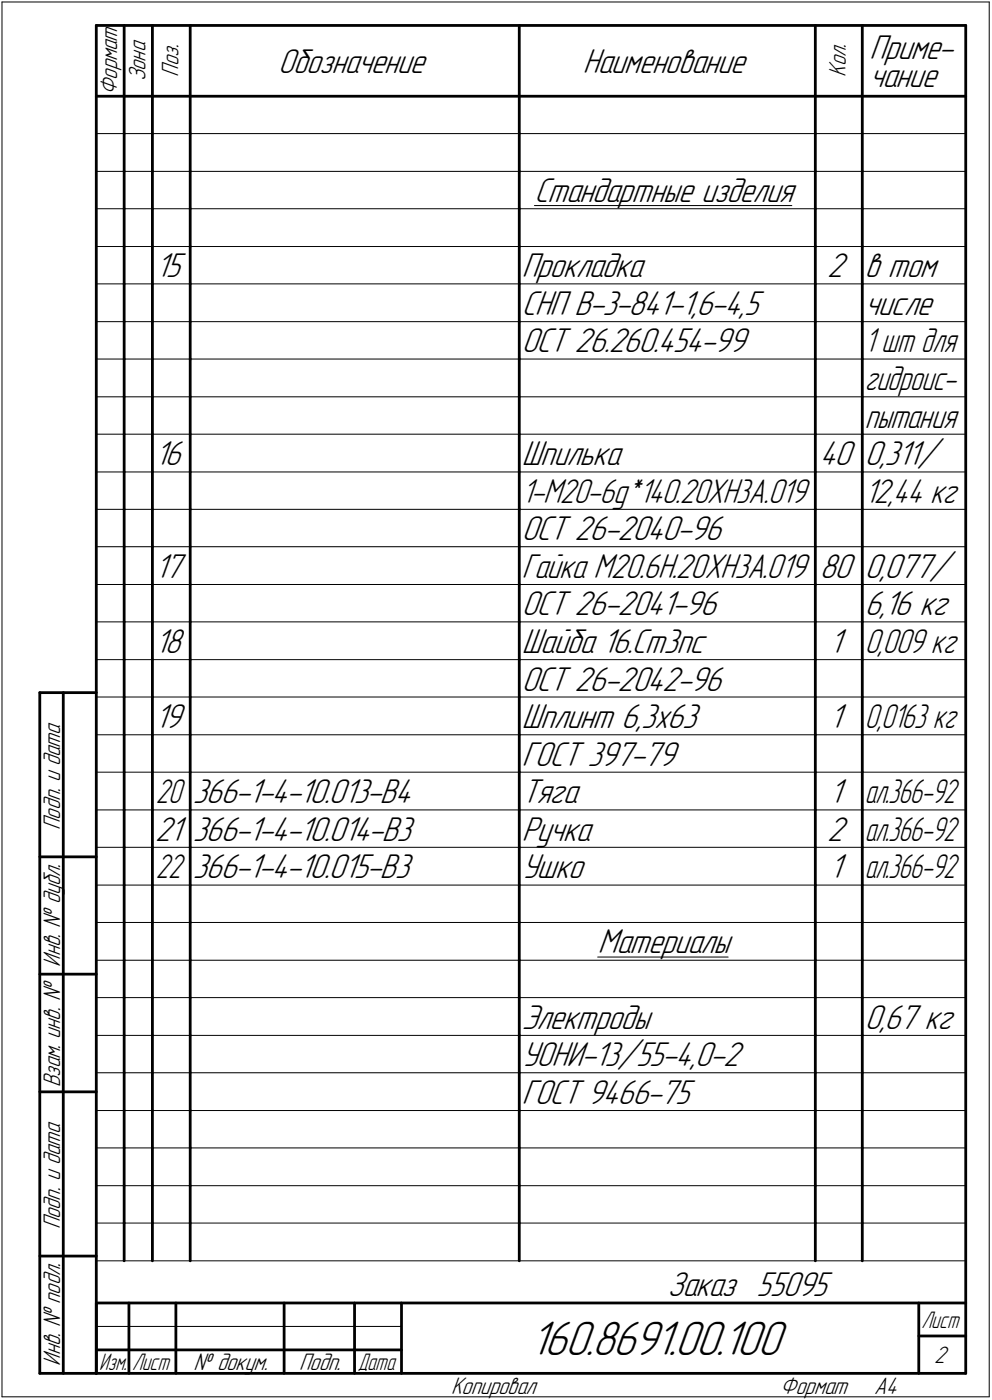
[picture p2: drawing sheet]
<svg xmlns="http://www.w3.org/2000/svg" width="211mm" height="298mm" viewBox="0 0 211 298" stroke-linecap="round" stroke-linejoin="round" font-family="sans-serif">
<defs><g id="words">
<text font-size="10.9" x="112.8" y="288.5">160.8691.00.100</text>
<g font-size="7.8">
<text x="59.2" y="15.5">Обозначение</text>
<text x="124" y="15.5">Наименование</text>
<text x="185" y="12.6">Приме-</text>
<text x="185" y="18.5">чание</text>
<text x="113.7" y="43">Стандартные изделия</text>
<text x="33.1" y="59">15</text>
<text x="111" y="59">Прокладка</text>
<text x="176" y="59">2</text>
<text x="184" y="59">в том</text>
<text x="111" y="67">СНП В-3-841-1,6-4,5</text>
<text x="184" y="67">числе</text>
<text x="111" y="75">ОСТ 26.260.454-99</text>
<text x="33" y="99">16</text>
<text x="111" y="99">Шпилька</text>
<text x="174.4" y="99">40</text>
<text x="184" y="99">0,311/</text>
<text x="111" y="115">ОСТ 26-2040-96</text>
<text x="33" y="123">17</text>
<text x="174.4" y="123">80</text>
<text x="184" y="123">0,077/</text>
<text x="111" y="131">ОСТ 26-2041-96</text>
<text x="184" y="131">6,16 кг</text>
<text x="33" y="139">18</text>
<text x="111" y="139">Шайба 16.Ст3пс</text>
<text x="176.5" y="139">1</text>
<text x="111" y="147">ОСТ 26-2042-96</text>
<text x="33" y="155">19</text>
<text x="111" y="155">Шплинт 6,3х63</text>
<text x="176.5" y="155">1</text>
<text x="111" y="163">ГОСТ 397-79</text>
<text x="41" y="171">366-1-4-10.013-В4</text>
<text x="111" y="171">Тяга</text>
<text x="176.5" y="171">1</text>
<text x="33" y="179">21</text>
<text x="41" y="179">366-1-4-10.014-В3</text>
<text x="111" y="179">Ручка</text>
<text x="176" y="179">2</text>
<text x="41" y="187">366-1-4-10.015-В3</text>
<text x="111" y="187">Ушко</text>
<text x="176.5" y="187">1</text>
<text x="127.2" y="203">Материалы</text>
<text x="111" y="219">Электроды</text>
<text x="184" y="219">0,67 кг</text>
<text x="111" y="227">УОНИ-13/55-4,0-2</text>
<text x="111" y="235">ГОСТ 9466-75</text>
<text x="142" y="275.9">Заказ 55095</text>
</g>
<g font-size="7.7">
<text x="184" y="75">1 шт для</text>
<text x="184" y="83">гидроис-</text>
<text x="184" y="91">пытания</text>
<text x="111" y="107">1-М20-6g*140.20ХН3А.019</text>
<text x="184" y="107">12,44 кг</text>
<text x="111" y="123">Гайка М20.6Н.20ХН3А.019</text>
<text x="184" y="139">0,009 кг</text>
</g>
<g font-size="7.6">
<text x="184" y="155">0,0163 кг</text>
<text x="33.2" y="171">20</text>
<text x="184" y="171">ал.366-92</text>
<text x="184" y="179">ал.366-92</text>
<text x="33.2" y="187">22</text>
<text x="184" y="187">ал.366-92</text>
</g>
<g font-size="5.4">
<text x="31" y="17.3" transform="rotate(-90 31 17.3)">Зона</text>
<text x="38" y="16.3" transform="rotate(-90 38 16.3)">Поз.</text>
<text x="180" y="16.3" transform="rotate(-90 180 16.3)">Кол.</text>
<text x="25" y="20.2" transform="rotate(-90 25 20.2)">Формат</text>
<text x="12.8" y="176.7" transform="rotate(-90 12.8 176.7)">Подп. и дата</text>
<text x="12.8" y="205.8" transform="rotate(-90 12.8 205.8)">Инв. № дубл.</text>
<text x="12.8" y="231.6" transform="rotate(-90 12.8 231.6)">Взам. инв. №</text>
<text x="12.8" y="261.7" transform="rotate(-90 12.8 261.7)">Подп. и дата</text>
<text x="12.8" y="290.8" transform="rotate(-90 12.8 290.8)">Инв. № подл.</text>
<text x="41.2" y="291.8">№ докум.</text>
<text x="63.6" y="291.8">Подп.</text>
<text x="198.8" y="290.3">2</text>
<text x="96" y="296.8">Копировал</text>
<text x="166" y="296.8">Формат</text>
<text x="186" y="296.8">A4</text>
</g>
<g font-size="5.3">
<text x="196.1" y="282.8">Лист</text>
<text x="21.1" y="291.8">Изм.</text>
<text x="28.1" y="291.8">Лист</text>
<text x="76.1" y="291.8">Дата</text>
</g>
</g></defs>
<g fill="none" stroke="#000" stroke-width=".21">
<path d="M.4 .4h210.1zM.4 .4v297zM210.5 .4v297zM20.5 36.5h5.9zM20.5 28.4h185zM26.4 36.5h6zM32.4 36.5h8.1zM40.5 36.5h70zM110.5 36.5h63zM173.5 36.5h10zM183.5 36.5h22zM20.5 44.4h5.9z"/>
<path d="M20.5 52.5h5.9zM26.4 44.4h6zM26.4 52.5h6zM32.4 44.4h8.1zM32.4 52.5h8.1zM40.5 44.4h70zM40.5 52.5h70zM110.5 44.4h63zM110.5 52.5h63zM113.7 43.8h54.8zM173.5 44.4h10zM173.5 52.5h10z"/>
<path d="M183.5 44.4h22zM183.5 52.5h22zM20.5 60.5h5.9zM20.5 68.5h5.9zM20.5 76.5h5.9zM26.4 60.5h6zM26.4 68.5h6zM26.4 76.5h6zM32.4 60.5h8.1zM32.4 68.5h8.1zM32.4 76.5h8.1zM40.5 60.5h70z"/>
<path d="M40.5 68.5h70zM40.5 76.5h70zM110.5 60.5h63zM110.5 68.5h63zM110.5 76.5h63zM173.5 60.5h10zM173.5 68.5h10zM173.5 76.5h10zM183.5 60.5h22zM183.5 68.5h22zM183.5 76.5h22zM20.5 84.5h5.9z"/>
<path d="M20.5 92.5h5.9zM26.4 84.5h6zM26.4 92.5h6zM32.4 84.5h8.1zM32.4 92.5h8.1zM40.5 84.5h70zM40.5 92.5h70zM110.5 84.5h63zM110.5 92.5h63zM173.5 84.5h10zM173.5 92.5h10zM183.5 84.5h22z"/>
<path d="M183.5 92.5h22zM20.5 100.5h5.9zM20.5 108.5h5.9zM20.5 116.4h5.9zM26.4 100.5h6zM26.4 108.5h6zM26.4 116.4h6zM32.4 100.5h8.1zM32.4 108.5h8.1zM32.4 116.4h8.1zM40.5 100.5h70zM40.5 108.5h70z"/>
<path d="M40.5 116.4h70zM110.5 100.5h63zM110.5 108.5h63zM110.5 116.4h63zM173.5 100.5h10zM173.5 108.5h10zM173.5 116.4h10zM183.5 100.5h22zM183.5 108.5h22zM183.5 116.4h22zM20.5 124.5h5.9zM20.5 132.4h5.9z"/>
<path d="M26.4 124.5h6zM26.4 132.4h6zM32.4 124.5h8.1zM32.4 132.4h8.1zM40.5 124.5h70zM40.5 132.4h70zM110.5 124.5h63zM110.5 132.4h63zM173.5 124.5h10zM173.5 132.4h10zM183.5 124.5h22zM183.5 132.4h22z"/>
<path d="M20.5 140.5h5.9zM20.5 148.4h5.9zM20.5 156.5h5.9zM26.4 140.5h6zM26.4 148.4h6zM26.4 156.5h6zM32.4 140.5h8.1zM32.4 148.4h8.1zM32.4 156.5h8.1zM40.5 140.5h70zM40.5 148.4h70zM40.5 156.5h70z"/>
<path d="M110.5 140.5h63zM110.5 148.4h63zM110.5 156.5h63zM173.5 140.5h10zM173.5 148.4h10zM173.5 156.5h10zM183.5 140.5h22zM183.5 148.4h22zM183.5 156.5h22zM20.5 164.4h5.9zM20.5 172.5h5.9zM26.4 164.4h6z"/>
<path d="M26.4 172.5h6zM32.4 164.4h8.1zM32.4 172.5h8.1zM40.5 164.4h70zM40.5 172.5h70zM110.5 164.4h63zM110.5 172.5h63zM173.5 164.4h10zM173.5 172.5h10zM183.5 164.4h22zM183.5 172.5h22zM20.5 180.4h5.9z"/>
<path d="M20.5 188.5h5.9zM20.5 196.4h5.9zM26.4 180.4h6zM26.4 188.5h6zM26.4 196.4h6zM32.4 180.4h8.1zM32.4 188.5h8.1zM32.4 196.4h8.1zM40.5 180.4h70zM40.5 188.5h70zM40.5 196.4h70zM110.5 180.4h63z"/>
<path d="M110.5 188.5h63zM110.5 196.4h63zM173.5 180.4h10zM173.5 188.5h10zM173.5 196.4h10zM183.5 180.4h22zM183.5 188.5h22zM183.5 196.4h22zM20.5 204.5h5.9zM20.5 212.4h5.9zM26.4 204.5h6zM26.4 212.4h6z"/>
<path d="M32.4 204.5h8.1zM32.4 212.4h8.1zM40.5 204.5h70zM40.5 212.4h70zM110.5 204.5h63zM110.5 212.4h63zM127.2 203.8h27.7zM173.5 204.5h10zM173.5 212.4h10zM183.5 204.5h22zM183.5 212.4h22zM20.5 220.5h5.9z"/>
<path d="M20.5 228.4h5.9zM20.5 236.5h5.9zM26.4 220.5h6zM26.4 228.4h6zM26.4 236.5h6zM32.4 220.5h8.1zM32.4 228.4h8.1zM32.4 236.5h8.1zM40.5 220.5h70zM40.5 228.4h70zM40.5 236.5h70zM110.5 220.5h63z"/>
<path d="M110.5 228.4h63zM110.5 236.5h63zM173.5 220.5h10zM173.5 228.4h10zM173.5 236.5h10zM183.5 220.5h22zM183.5 228.4h22zM183.5 236.5h22zM20.5 244.4h5.9zM20.5 252.5h5.9zM26.4 244.4h6zM26.4 252.5h6z"/>
<path d="M32.4 244.4h8.1zM32.4 252.5h8.1zM40.5 244.4h70zM40.5 252.5h70zM110.5 244.4h63zM110.5 252.5h63zM173.5 244.4h10zM173.5 252.5h10zM183.5 244.4h22zM183.5 252.5h22zM20.5 260.4h185zM20.5 268.5h185z"/>
<path d="M.4 297.4h210.1zM20.5 282.4h64.9z"/>
</g>
<g fill="none" stroke="#000" stroke-width=".59">
<path d="M20.5 5.4h185zM20.5 5.4v287zM26.4 5.4v23zM32.4 5.4v23zM40.5 5.4v23zM110.5 5.4v23zM173.5 5.4v23zM183.5 5.4v23zM205.5 5.4v287zM20.5 20.5h5.9zM26.4 28.4v8.1zM26.4 36.5v7.9z"/>
<path d="M26.4 20.5h6zM32.4 28.4v8.1zM32.4 36.5v7.9zM32.4 20.5h8.1zM40.5 28.4v8.1zM40.5 36.5v7.9zM40.5 20.5h70zM110.5 28.4v8.1zM110.5 36.5v7.9zM110.5 20.5h63zM173.5 28.4v8.1zM173.5 36.5v7.9z"/>
<path d="M173.5 20.5h10zM183.5 28.4v8.1zM183.5 36.5v7.9zM183.5 20.5h22zM26.4 44.4v8.1zM26.4 52.5v8zM32.4 44.4v8.1zM32.4 52.5v8zM40.5 44.4v8.1zM40.5 52.5v8zM110.5 44.4v8.1zM110.5 52.5v8z"/>
<path d="M173.5 44.4v8.1zM173.5 52.5v8zM183.5 44.4v8.1zM183.5 52.5v8zM26.4 60.5v8zM26.4 68.5v8zM26.4 76.5v8zM32.4 60.5v8zM32.4 68.5v8zM32.4 76.5v8zM40.5 60.5v8zM40.5 68.5v8z"/>
<path d="M40.5 76.5v8zM110.5 60.5v8zM110.5 68.5v8zM110.5 76.5v8zM173.5 60.5v8zM173.5 68.5v8zM173.5 76.5v8zM183.5 60.5v8zM183.5 68.5v8zM183.5 76.5v8zM26.4 84.5v8zM26.4 92.5v8z"/>
<path d="M32.4 84.5v8zM32.4 92.5v8zM40.5 84.5v8zM40.5 92.5v8zM110.5 84.5v8zM110.5 92.5v8zM173.5 84.5v8zM173.5 92.5v8zM183.5 84.5v8zM183.5 92.5v8zM26.4 100.5v8zM26.4 108.5v7.9z"/>
<path d="M26.4 116.4v8.1zM32.4 100.5v8zM32.4 108.5v7.9zM32.4 116.4v8.1zM40.5 100.5v8zM40.5 108.5v7.9zM40.5 116.4v8.1zM110.5 100.5v8zM110.5 108.5v7.9zM110.5 116.4v8.1zM173.5 100.5v8zM173.5 108.5v7.9z"/>
<path d="M173.5 116.4v8.1zM183.5 100.5v8zM183.5 108.5v7.9zM183.5 116.4v8.1zM26.4 124.5v7.9zM26.4 132.4v8.1zM32.4 124.5v7.9zM32.4 132.4v8.1zM40.5 124.5v7.9zM40.5 132.4v8.1zM110.5 124.5v7.9zM110.5 132.4v8.1z"/>
<path d="M173.5 124.5v7.9zM173.5 132.4v8.1zM183.5 124.5v7.9zM183.5 132.4v8.1zM8.5 147.5v144.9zM8.5 147.5h12zM13.5 147.5v144.9zM26.4 140.5v7.9zM26.4 148.4v8.1zM26.4 156.5v7.9zM32.4 140.5v7.9zM32.4 148.4v8.1z"/>
<path d="M32.4 156.5v7.9zM40.5 140.5v7.9zM40.5 148.4v8.1zM40.5 156.5v7.9zM110.5 140.5v7.9zM110.5 148.4v8.1zM110.5 156.5v7.9zM173.5 140.5v7.9zM173.5 148.4v8.1zM173.5 156.5v7.9zM183.5 140.5v7.9zM183.5 148.4v8.1z"/>
<path d="M183.5 156.5v7.9zM26.4 164.4v8.1zM26.4 172.5v7.9zM32.4 164.4v8.1zM32.4 172.5v7.9zM40.5 164.4v8.1zM40.5 172.5v7.9zM110.5 164.4v8.1zM110.5 172.5v7.9zM173.5 164.4v8.1zM173.5 172.5v7.9zM183.5 164.4v8.1z"/>
<path d="M183.5 172.5v7.9zM8.5 182.5h12zM26.4 180.4v8.1zM26.4 188.5v7.9zM26.4 196.4v8.1zM32.4 180.4v8.1zM32.4 188.5v7.9zM32.4 196.4v8.1zM40.5 180.4v8.1zM40.5 188.5v7.9zM40.5 196.4v8.1zM110.5 180.4v8.1z"/>
<path d="M110.5 188.5v7.9zM110.5 196.4v8.1zM173.5 180.4v8.1zM173.5 188.5v7.9zM173.5 196.4v8.1zM183.5 180.4v8.1zM183.5 188.5v7.9zM183.5 196.4v8.1zM8.5 207.4h12zM26.4 204.5v7.9zM26.4 212.4v8.1zM32.4 204.5v7.9z"/>
<path d="M32.4 212.4v8.1zM40.5 204.5v7.9zM40.5 212.4v8.1zM110.5 204.5v7.9zM110.5 212.4v8.1zM173.5 204.5v7.9zM173.5 212.4v8.1zM183.5 204.5v7.9zM183.5 212.4v8.1zM8.5 232.5h12zM26.4 220.5v7.9zM26.4 228.4v8.1z"/>
<path d="M26.4 236.5v7.9zM32.4 220.5v7.9zM32.4 228.4v8.1zM32.4 236.5v7.9zM40.5 220.5v7.9zM40.5 228.4v8.1zM40.5 236.5v7.9zM110.5 220.5v7.9zM110.5 228.4v8.1zM110.5 236.5v7.9zM173.5 220.5v7.9zM173.5 228.4v8.1z"/>
<path d="M173.5 236.5v7.9zM183.5 220.5v7.9zM183.5 228.4v8.1zM183.5 236.5v7.9zM26.4 244.4v8.1zM26.4 252.5v7.9zM32.4 244.4v8.1zM32.4 252.5v7.9zM40.5 244.4v8.1zM40.5 252.5v7.9zM110.5 244.4v8.1zM110.5 252.5v7.9z"/>
<path d="M173.5 244.4v8.1zM173.5 252.5v7.9zM183.5 244.4v8.1zM183.5 252.5v7.9zM8.5 267.5h12zM20.5 277.5h185zM20.5 277.5v14.9zM26.4 260.4v8.1zM27.4 277.5v14.9zM32.4 260.4v8.1zM37.4 277.5v14.9zM40.5 260.4v8.1z"/>
<path d="M60.5 277.5v14.9zM75.4 277.5v14.9zM85.4 277.5v14.9zM110.5 260.4v8.1zM173.5 260.4v8.1zM183.5 260.4v8.1zM195.5 277.5v14.9zM8.5 292.4h12zM20.5 292.4h185zM20.5 287.4h6.9zM27.4 287.4h10zM37.4 287.4h23.1z"/>
<path d="M60.5 287.4h14.9zM75.4 287.4h10zM195.5 284.5h10z"/>
</g>
<use href="#words"/>
</svg>
